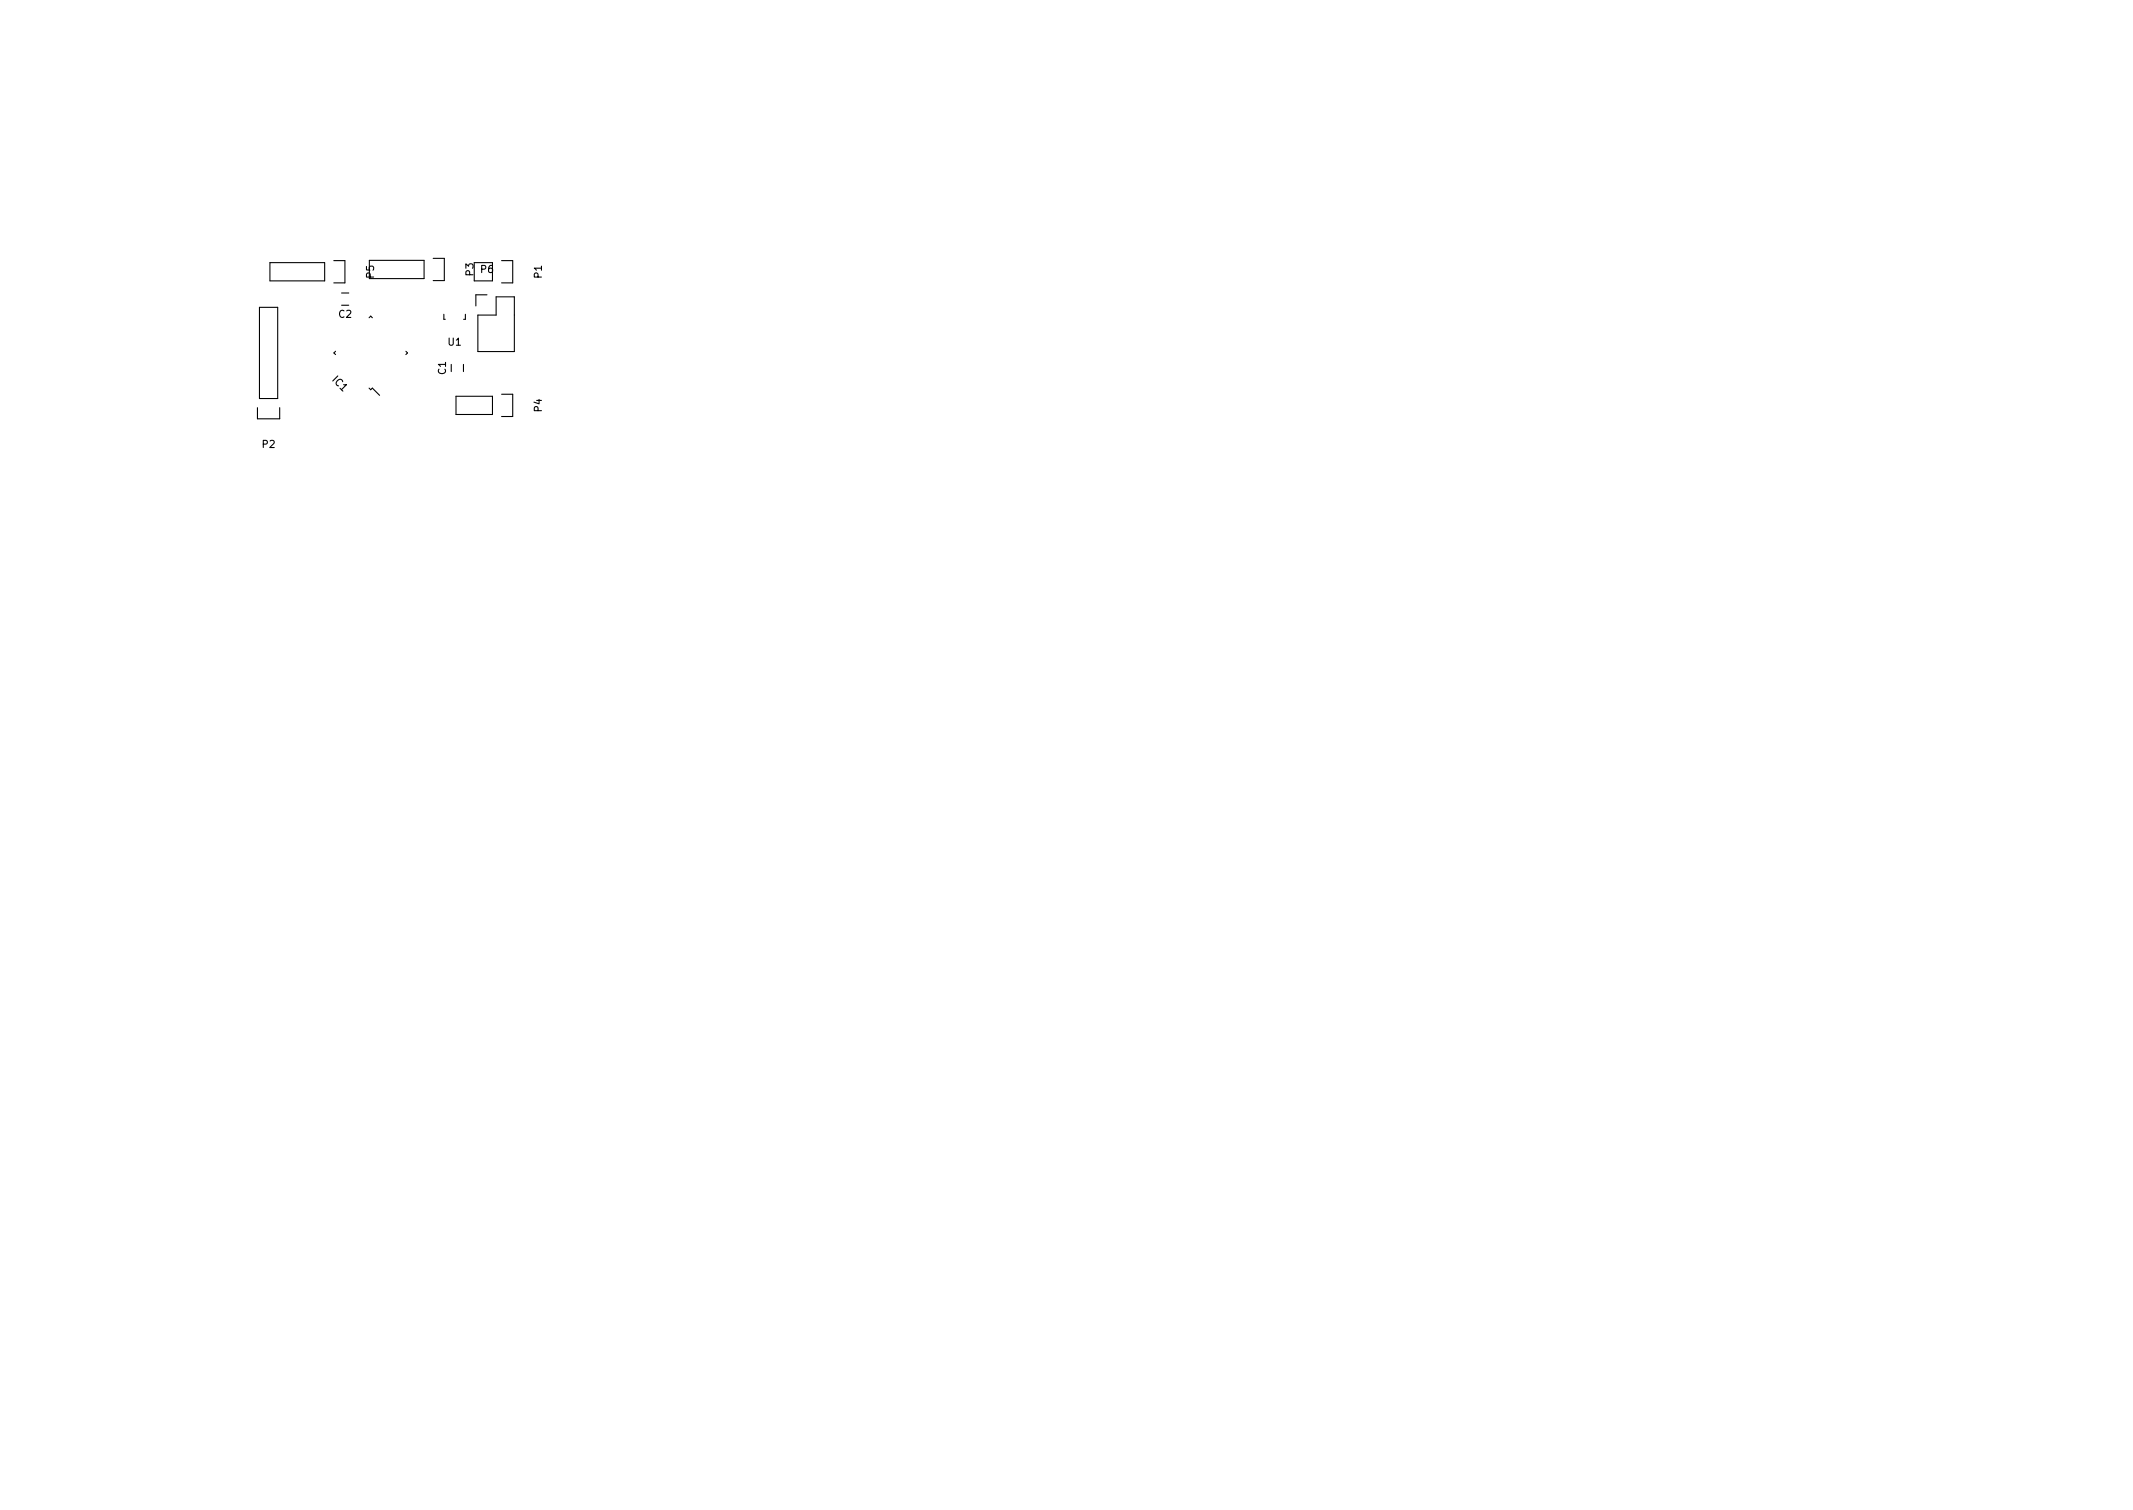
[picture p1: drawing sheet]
<svg xmlns="http://www.w3.org/2000/svg" width="297mm" height="210mm" viewBox="0 0 297 210" stroke-linecap="round" stroke-linejoin="round" font-family="sans-serif">
<defs><g id="words">
<g font-size="1.4">
<text x="52.1" y="38.7" transform="rotate(-90 52.1 38.7)">P5</text>
<text x="65.9" y="38.4" transform="rotate(-90 65.9 38.4)">P3</text>
<text x="67" y="38">P6</text>
<text x="75.4" y="38.7" transform="rotate(-90 75.4 38.7)">P1</text>
<text x="47.2" y="44.3">C2</text>
<text x="46.2" y="53" transform="rotate(45 46.2 53)">IC1</text>
<text x="62.1" y="52.1" transform="rotate(-90 62.1 52.1)">C1</text>
<text x="62.4" y="48.1">U1</text>
<text x="75.4" y="57.3" transform="rotate(-90 75.4 57.3)">P4</text>
<text x="36.5" y="62.4">P2</text>
</g>
</g></defs>
<g fill="none" stroke="#000" stroke-width=".15">
<path d="M37.6 36.6h7.6v2.5h-7.6zM46.5 36.3h1.5v3.1h-1.5M51.4 36.3h7.7v2.5h-7.7zM60.3 36h1.6v3.1h-1.6M66 36.6h2.6v2.5h-2.6zM69.8 36.3h1.6v3.1h-1.6M35.9 56.8v1.5h3.1v-1.5M36.1 42.8h2.6v12.7h-2.6zM46.7 48.9l-.2 .2 .2 .3M47.6 42.5h1M47.6 40.8h1M51.4 54l.2 .3 .3-.3 1 1"/>
<path d="M51.4 44.2l.2-.2 .3 .2M56.5 48.9l.3 .2-.3 .3M61.8 43.8v.7h.2M62.8 50.7v1M63.5 55.2h5.1v2.5h-5.1zM64.5 50.7v1M64.8 43.8v.7h-.2M67.8 41.1h-1.5v1.5M69.1 41.3h2.5v7.7h-5.1v-5.1h2.6zM69.8 54.9h1.6v3.1h-1.6"/>
</g>
<use href="#words"/>
</svg>
